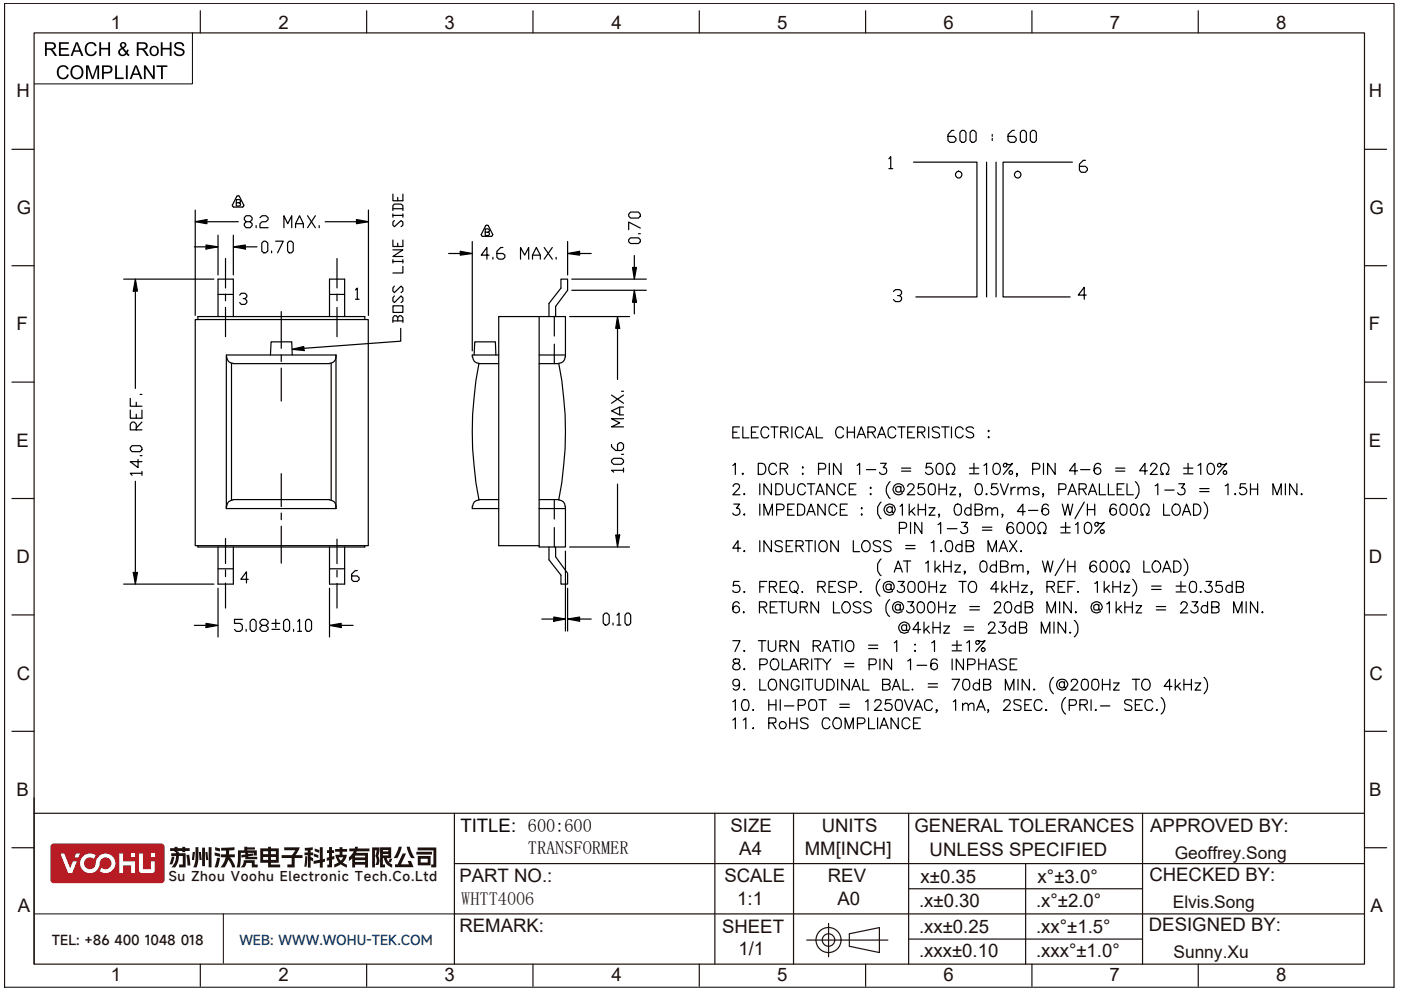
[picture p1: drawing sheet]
<svg xmlns="http://www.w3.org/2000/svg" width="297mm" height="210mm" viewBox="0 0 297 210" stroke-linecap="round" stroke-linejoin="round" font-family="sans-serif">
<defs><g id="words">
<g font-size="3.9" fill="#1d110e">
<text x="23.5" y="6.2">1</text>
<text x="59.1" y="6.2">2</text>
<text x="94.3" y="6.2">3</text>
<text x="129.6" y="6.2">4</text>
<text x="164.8" y="6.2">5</text>
<text x="200.1" y="6.2">6</text>
<text x="235.3" y="6.2">7</text>
<text x="270.6" y="6.2">8</text>
<text x="3.5" y="20.6">H</text>
<text x="290.2" y="20.6">H</text>
<text x="3.6" y="45.4">G</text>
<text x="290.4" y="45.4">G</text>
<text x="3.5" y="70">F</text>
<text x="290.2" y="70">F</text>
<text x="3.5" y="94.7">E</text>
<text x="290.3" y="94.7">E</text>
<text x="3.5" y="119.3">D</text>
<text x="290.3" y="119.3">D</text>
<text x="3.6" y="144.1">C</text>
<text x="290.4" y="144.1">C</text>
<text x="3.5" y="168.7">B</text>
<text x="290.3" y="168.7">B</text>
<text x="154.9" y="176.4">SIZE</text>
<text x="174.2" y="176.4">UNITS</text>
<text x="193.9" y="176.4">GENERAL TOLERANCES</text>
<text x="243.9" y="176.4">APPROVED BY:</text>
<text x="156.8" y="181.2">A4</text>
<text x="170.6" y="181.3">MM[INCH]</text>
<text x="197.1" y="181.4">UNLESS SPECIFIED</text>
<text x="97.4" y="187.1">PART NO.:</text>
<text x="153.6" y="187.1">SCALE</text>
<text x="156.3" y="191.9">1:1</text>
<text x="175.5" y="187">REV</text>
<text x="177.5" y="191.9">A0</text>
<text x="195.2" y="187.2">x±0.35</text>
<text x="220" y="187.2">x°±3.0°</text>
<text x="243.7" y="186.7">CHECKED BY:</text>
<text x="3.8" y="193.4">A</text>
<text x="97.4" y="197.7">REMARK:</text>
<text x="153.1" y="197.7">SHEET</text>
<text x="194.8" y="197.9">.xx±0.25</text>
<text x="194.9" y="192.2">.x±0.30</text>
<text x="219.7" y="197.9">.xx°±1.5°</text>
<text x="219.7" y="192.2">.x°±2.0°</text>
<text x="243.6" y="197.4">DESIGNED BY:</text>
<text x="290.6" y="193.4">A</text>
<text x="156.6" y="202.6">1/1</text>
<text x="194.9" y="202.8">.xxx±0.10</text>
<text x="219.7" y="202.9">.xxx°±1.0°</text>
<text x="23.5" y="208">1</text>
<text x="59.1" y="208">2</text>
<text x="94.3" y="208">3</text>
<text x="129.6" y="208">4</text>
<text x="164.8" y="208">5</text>
<text x="200" y="208">6</text>
<text x="235.3" y="208">7</text>
<text x="270.6" y="208">8</text>
</g>
<text font-size="3.9" fill="#0b0306" x="97.6" y="176.4">TITLE: 600:600</text>
<text font-size="3.9" fill="#080103" x="111.9" y="181.1">TRANSFORMER</text>
<text font-size="3.9" fill="#201512" x="97.8" y="191.9">WHTT4006</text>
<g font-size="3.7" fill="#1d110e">
<text x="249.1" y="182.1">Geoffrey.Song</text>
<text x="248.7" y="192.5">Elvis.Song</text>
<text x="248.8" y="203">Sunny.Xu</text>
</g>
<g font-size="2.8" fill="#1d110e">
<text x="35.8" y="186.8">Su Zhou Voohu Electronic Tech.Co.Ltd</text>
<text x="11" y="200.5">TEL: +86 400 1048 018</text>
</g>
<text font-size="2.8" fill="#08396d" x="50.7" y="200.5">WEB: WWW.WOHU-TEK.COM</text>
</g></defs>
<g fill="none" stroke="#1d110e" stroke-width=".25">
<path d="M7.2 7h282.1v197.4h-282.1zM42.5 2.3v4.7M77.7 2.3v4.7M113 2.3v4.7M148.3 2.3v4.7M183.5 2.3v4.7M218.8 2.3v4.7M254.1 2.3v4.7M2.5 31.7h4.7M289.3 31.7h4.7M2.5 56.3h4.7M289.3 56.3h4.7"/>
<path d="M2.5 81h4.7M289.3 81h4.7M2.5 105.7h4.7M289.3 105.7h4.7M2.5 130.4h4.7M289.3 130.4h4.7M2.5 155.1h4.7M289.3 155.1h4.7M2.5 179.7h4.7M7.2 172.4h282.1M7.2 169.2v35.2M96.3 172.4v32"/>
<path d="M151.6 172.4v32M168.2 172.4v32M192.6 172.4v32M242.2 172.4v32M289.3 179.7h4.7M96.3 193.8h193M96.3 183.1h193M171 199.3h17.2M175.7 195.8v7.1M180.1 198l6.3-1.3v5.3l-6.3-1.4zM192.6 199.1h49.6M192.6 188.4h49.6"/>
<path d="M217.5 183.1v21.3M1 209.4v-208.7h294.6v208.7M42.5 204.4v4.7M77.7 204.4v4.7M113 204.4v4.7M148.3 204.4v4.7M183.5 204.4v4.7M218.8 204.4v4.7M254.1 204.4v4.7"/>
<circle cx="175.7" cy="199.3" r="2.66"/>
<circle cx="175.7" cy="199.3" r="1.32"/>
</g>
<path d="M7.4 193.8h89.1M47.4 193.7v10.6" fill="none" stroke="#0d0408" stroke-width=".21"/>
<path d="M89.2 182.1v.8h1.5v-.8zM88.6 181.5h2.7v2h-2.7zM88.5 179.7h4v4.2h-1.1v-.6h.5v-3h-3.4zM88.3 180.6h3.3v.6h-3.3zM86.2 179.5h.7l.4 1.2 .7 1.2h-.8zM85.4 181h.7l-1.1 2.3h1.7l-.3-.8h.7l.6 1.4h-4v-.6h.6zM84.5 179.5h.7l-.5 1.6-.5 .8h-.7l.6-1.2zM81.2 181.1v.3h1.1v-.3zM81.2 180.2v.3h1.1v-.3zM80.6 179.7h2.3v2.2h-.9l.3 .8 .3-.6h.6l-.3 .7h-.5l.8 .5v.7a2.38 2.38 0 0 1-1.8-2.1h-.2v1.4h.4v.6h-1zM78.9 179.7h1.6v.3a4.4 4.4 0 0 0-.1 2.5l-.2 .9h-.6l.3-1.1a2.32 2.32 0 0 1 0-2h-.4v3.6h-.6zM75.3 182.4v.4h2.1v-.4zM75.3 181.4v.4h2.1v-.4zM74.1 179.9h1.1l.1-.4h.6l-.1 .4h2.5v.6h-2.7l-.1 .3h2.5v3.1h-.6v-.6h-2.1v.6h-.6v-1.9l-.7 .5v-.7l.6-.6 .4-.7h-.9zM71.8 181.8l.4 .7 .6-.7zM71 180h1v-.4h.6v.4h1v.6h-1v.6h.9l-.3 1.1-.5 .6 .9 .4v.7l-1.4-.7-1.3 .6v-.6l.9-.5-.4-.5-.3-1.1h.9v-.6h-1zM69.8 179.6h.6v.7h.4v.6h-.4v.7l.5-.1v.6l-.5 .2v1.6h-1v-.6h.4v-.9l-.5 .1v-.6l.5-.2v-.8h-.5v-.6h.5zM66.7 179.9l1 .3v.6l-1-.3zM66.5 181l1 .3v.6l-1-.3zM67.8 179.6h.6v2.6l.5-.1v.6l-.5 .1v1.2h-.6v-1.1l-1.3 .3v-.7l1.3-.2zM64.6 179.8l1.7-.2v.6l-.4 .1v.4h.5v.6h-.5v.4l.5 .2v.7l-.5-.2v1.6h-.6v-2.7h-.7v-.6h.6v-.4h-.6zM64.7 181.5h.5l-.2 2.3h-.5zM60.3 179.7h3.3l-1 1.6h1.5v.6h-1.6v2h-1.6v-.6h.9v-1.4h-2.1v-.6h2.2l.7-1h-2.3zM57.4 181.7v.6h1.1v-.6zM57.4 180.5v.6h1.1v-.6zM55.8 181.7v.6h1v-.6zM55.8 180.5v.6h1v-.6zM55.2 179.9h1.6v-.4h.6v.4h1.7v3h-1.7v.4h2v.6h-2.6v-1h-1.6zM51.7 182.4h2.3v.9h.6v.6h-1.2v-.9h-1.2l-.4 .9h-.8l.5-.7zM50.5 180.3h1.3v-.8l2.2 .2v.4h-1.6v.2h2.1v1.1h-.7v-.6h-1.2v.3l1.1-.2v.5l-1.1 .2v.1h2v.5h-2.6v-.5l-.8 .1v-.5l.8-.1v-.4h-.9l-.3 3.1h-.6l.2-1.4zM46.9 179.7l2.8-.1v.6l-1.1 .1v.8h1.2v.7h-1l.5 .8 .6 1.3h-.7l-.8-1.6-.8 1.6h-.9a4.5 4.5 0 0 0 1.1-2.1h-1v-.7h1.1v-.1v-.7l-1 .1zM45.6 179.6v.7l1 .2v-.6zM45.5 180.7v.7l1.1 .3v-.7zM46 181.9l-.5 2h.7l.2-.7 .2-1.3zM44.2 179.6h.6v4.3h-.6zM43.5 180.6h.5l.1 1.7h-.4zM42.8 179.7h.7v3.9h-.6zM42.2 180.6h.4l.2 1.7h-.5zM41.5 179.6h.6l-.1 3-.3 1.3h-.7l.4-1.6zM40.9 180.6h.4l-.1 1.7h-.5zM39.5 181.2h.6l.3 2.3h-.6zM36.1 179.8h.9v-.2h.6v.2h1v-.2h.7v.2h.9v.6h-.9v.3h-.7v-.3h-1v.2h.3v.3h1.5v3h-1.4v-.6h.8v-1.8h-.9a3.9 3.9 0 0 1-.8 2.4h-.8a3.3 3.3 0 0 0 1-2.4h-1v-.6h1v-.2h-.3v-.3h-.9zM36.4 181.6h.6l-.2 .9-.3 .8h-.6z" fill="#1d110e"/>
<path d="M.9 209.3h294.7" fill="none" stroke="#000" stroke-width=".21"/>
<path d="M10.9 179.1l.5-.3h22.8a.76 .76 0 0 1 .7 .8v6.9a.76 .76 0 0 1-.7 .8h-22.8a.76 .76 0 0 1-.7-.8v-6.9z" fill="#b71c25"/>
<g fill="#fff">
<path d="M32 181h.8v.8h-.8z"/>
<path d="M27.8 181h.8v.8h-.8z"/>
<path d="M12.8 181h.8l1.3 3.1 .6-1.5h.8l-1 2.5h-.8z"/>
<path d="M16.2 181h.8l-.4 .7-.8 .1z"/>
<path d="M29.5 181h.8v3.3h1.7v-1.7h.8v1.9a.67 .67 0 0 1-.8 .6h-1.9a.63 .63 0 0 1-.6-.6z"/>
<path d="M25.3 181h.8v1.6h2.5v2.5h-.8v-1.6h-1.7v1.6h-.8z"/>
<path d="M17.6 181.6a2.08 2.08 0 0 1 2.7-.3l-.4 .8a1.25 1.25 0 0 0-1.9 .3 1.25 1.25 0 0 0 .7 1.8 1.25 1.25 0 0 0 1.6-1.1 2.08 2.08 0 0 1 2.5-2.1 2.08 2.08 0 0 1 1.5 2.9 2.08 2.08 0 0 1-3.1 .8l.3-.7a1.26 1.26 0 0 0 2-.3 1.26 1.26 0 0 0-.8-1.9 1.26 1.26 0 0 0-1.6 1.3 2.08 2.08 0 0 1-2.9 1.9 2.08 2.08 0 0 1-.6-3.4z"/>
</g>
<g fill="#040000">
<path d="M9.5 9v2.9h.4v-1.3l.9 .1 .8 1.2h.5l-.6-1-.5-.4a.81 .81 0 0 0 .9-.9 .81 .81 0 0 0-1.1-.6zM9.9 9.3h.9a.51 .51 0 0 1 .7 .5 .51 .51 0 0 1-.8 .4h-.8zM12.5 9v2.9h2.2v-.4h-1.8v-1h1.6v-.3h-1.6v-.9h1.7v-.3zM16.1 9l-1.1 2.9h.4l.3-.9h1.2l.3 .9h.5l-1.2-2.9zM16.3 9.3l.5 1.4h-1zM18.4 9.2a1.49 1.49 0 0 0-.3 2 1.49 1.49 0 0 0 2 .5l.4-.8-.3-.1a.95 .95 0 0 1-1.3 .7 .95 .95 0 0 1-.5-1.3 .89 .89 0 0 1 .7-.9 .89 .89 0 0 1 1 .5l.4-.1a1.27 1.27 0 0 0-2.1-.5zM21 9v2.9h.4v-1.4h1.5v1.4h.4v-2.9h-.4v1.1h-1.5v-1.1zM25.6 9.1a.73 .73 0 0 0 .1 1.1 .92 .92 0 0 0-.4 1.4 .92 .92 0 0 0 1.5-.1l.4 .4 .3-.3-.5-.4 .3-.6-.4-.1-.1 .4-.5-.7a.69 .69 0 0 0 .4-1 .69 .69 0 0 0-1.1-.1zM25.9 9.3a.36 .36 0 0 1 .5 .1 .36 .36 0 0 1-.1 .5l-.2 .1-.2-.3zM25.6 10.6l.3-.2 .7 .8a.58 .58 0 0 1-.9 .3 .58 .58 0 0 1-.1-.9zM29 9v2.9h.4v-1.3l.8 .1 .9 1.2h.5l-.6-1-.5-.4a.81 .81 0 0 0 .8-.9 .81 .81 0 0 0-1-.6zM29.4 9.3h.9a.51 .51 0 0 1 .6 .5 .51 .51 0 0 1-.7 .4h-.8zM32 9.9a1.09 1.09 0 0 0-.2 1.6 1.09 1.09 0 0 0 1.5 .2 1.09 1.09 0 0 0 .2-1.5 1.09 1.09 0 0 0-1.5-.3zM32.2 10.2a.76 .76 0 0 1 1.2 .4 .76 .76 0 0 1-.7 1 .84 .84 0 0 1-.5-1.4zM34.1 9v2.9h.4v-1.4h1.5v1.4h.4v-2.9h-.4v1.1h-1.5v-1.1zM37.2 9.2a.82 .82 0 0 0-.1 .9 .82 .82 0 0 0 .8 .4 .63 .63 0 0 1 .8 .8 .9 .9 0 0 1-1.5-.4h-.4a1.19 1.19 0 0 0 1.1 1 1.19 1.19 0 0 0 1.2-.9 1.24 1.24 0 0 0-1.4-.9 .45 .45 0 0 1-.4-.6 .45 .45 0 0 1 .7-.3l.5 .2 .2 .4h.4a1.14 1.14 0 0 0-1.9-.6z"/>
<path d="M12.5 14.1a1.49 1.49 0 0 0-.3 2 1.49 1.49 0 0 0 2 .5l.4-.8h-.4a.95 .95 0 0 1-1.2 .6 .95 .95 0 0 1-.6-1.3 .89 .89 0 0 1 .8-.9 .89 .89 0 0 1 1 .5h.4a1.27 1.27 0 0 0-2.1-.6zM15.3 14.2a1.47 1.47 0 0 0 0 2.2 1.47 1.47 0 0 0 2.2-.3 1.46 1.46 0 0 0-.2-1.9 1.46 1.46 0 0 0-2 0zM15.6 14.4a1.09 1.09 0 0 1 1.7 .9 1.09 1.09 0 0 1-1.7 .9l-.3-.8zM18.2 13.9v2.9h.4v-2.5l.8 2.5h.4l.8-2.5v2.5h.4v-2.9h-.5l-.9 2.5-.8-2.5zM21.6 13.9v2.9h.4v-1.2a1.67 1.67 0 0 0 1.7-.5 .88 .88 0 0 0 0-.9 .88 .88 0 0 0-1-.3zM22 14.2h.8a.54 .54 0 0 1 .7 .5 .54 .54 0 0 1-.7 .5h-.8zM24.4 13.9v2.9h1.8v-.4h-1.4v-2.5zM26.7 13.9v2.9h.4v-2.9zM28.6 13.9l-1.1 2.9h.4l.3-.9h1.2l.4 .9h.4l-1.2-2.9zM28.8 14.2l.5 1.4h-1zM30.5 13.9v2.9h.4v-2.3l1.5 2.3h.4v-2.9h-.4v2.2l-1.5-2.2zM33.2 13.9v.3h.9v2.6h.4v-2.6h1v-.3z"/>
</g>
<path d="M40.8 6.9v10.9h-33.5" fill="none" stroke="#040000" stroke-width=".21"/>
<g fill="none" stroke="#000" stroke-width=".25">
<path d="M188.5 33.7l.4-.5v2.6M188.5 35.8h.8M193.7 34.4h13.4v28.6h-12.9M202.3 27.6h-.5l-.8 .9v1.3l.4 .4h.9l.4-.4v-.5l-.4-.4h-1.3M203.5 28.1l.5-.5h.4l.4 .5v1.7l-.4 .4h-.4l-.5-.4zM205.7 28.1l.4-.5h.4l.5 .5v1.7l-.5 .4h-.4l-.4-.4zM209.2 34.4v28.6M210.4 28.5v.4M210.4 29.3v.5M211.2 34.4v28.6M215.1 27.6h-.5l-.9 .9v1.3l.5 .4h.9l.4-.4v-.5l-.4-.4h-1.4M216.7 27.6h.5l.4 .5v1.7l-.4 .4h-.5l-.4-.4v-1.7z"/>
<path d="M218.5 28.1l.4-.5h.4l.4 .5v1.7l-.4 .4h-.4l-.4-.4zM227.4 34.4h-14.7v28.6h14.2M230.1 34h-.4l-.8 .8v1.3l.3 .4h.9l.5-.4v-.4l-.5-.4h-1.2M26.2 59.2h19.1M28.7 59.2l.4 2.5h-.8zM41.2 52.3h2.5M41.4 44.5v22.4M41.4 47l2.5-.4v.8zM43.7 51.9l2.5 .4-2.5 .5zM43.9 47h6.6M46.2 49.9v8.4M47.8 54.8v6.3"/>
<path d="M49.5 52.3l2.5-.4v.9zM49.5 49.9v8.4M50.1 43h.7l.2-.3-.1-.3-.8-.1v1.4l.8-.1 .1-.3-.3-.3M50.2 41.6l.3-.1 .2 .1 1 1.9-.3 .4h-1.9l-.2-.1v-.3zM52 52.3h2.5M52.2 47l-.4-.4v-.4l.4-.5h.8l.5 .5v.4l-.5 .4h-.8l-.4 .4v.4l.4 .5h.8l.5-.5v-.4l-.5-.4M54.3 47.8v.5M55.1 46.2l.5-.5h.8l.4 .5v.4l-.4 .4h-.8l-.5 .4v.9h1.7M55.5 51.5l.4-.4h.4l.5 .4v1.7l-.5 .4h-.4l-.4-.4zM57.6 53.2v.4M58.4 51.1h1.7l-1.2 2.5M60.2 48.3v-2.6l.8 1.7 .9-1.7v2.6"/>
<path d="M61.3 51.1h.5l.4 .4v1.7l-.4 .4h-.5l-.3-.4v-1.7zM62.7 48.3v-.9l.8-1.7 .8 1.7v.9M62.7 47.4h1.6M65.2 45.7l1.7 2.6M66.9 45.7l-1.7 2.6M67.7 47.8v.5M68.9 47h6.7M71.4 54.8v6.3M75.6 46.6l2.5 .4-2.5 .4zM78.1 44.5v22.4M83.3 53h2.1l-2.1 1.4h2.1M83.3 50.9v1.4h2.1v-1.4"/>
<path d="M83.3 44.6v-1l.3-.3h1.4l.4 .3v1M83.3 41.2v1.4h2.1v-1.4M83.3 45.4v.7M83.3 55.1v.7M83.3 55.4h2.1M83.3 45.7h2.1M83.3 44.3h2.1M83.6 46.8l-.3 .3v.7l.3 .3 1.4-1.3 .4 .3v.7l-.4 .3M84.3 41.9v.7M84.3 51.6v.7M85.4 56.5v1.4h-2.1M85.4 45.4v.7"/>
<path d="M85.4 55.1v.7M95.1 53.7h2.5M97.6 53.3l2.5 .4-2.5 .4zM100.1 51.2v23.2M102.9 49.2l.8-.1v-.4l-.3-.2h-.5v1.4l.8-.1 .1-.3-.4-.3M103 47.8h.5l1 1.9-.3 .4h-1.9l-.2-.1-.1-.3zM103.7 54.1h-1.7l1.2-1.6v2.4M104.5 54.6v.3M106.6 52.5h-.4l-.8 .8v1.3l.4 .3h.8l.4-.3v-.5l-.4-.4h-1.2M110.4 54.9v-2.4l.8 1.6 .9-1.6v2.4M112.9 54.9v-.8l.8-1.6 .9 1.6v.8M112.9 54.1h1.7"/>
<path d="M115.4 52.5l1.7 2.4M117.1 52.5l-1.7 2.4M117.9 54.6v.3M120.3 51.2v7.1M120.3 53.7l2.6-.4v.8zM121.2 59.2h15.8M122.9 53.7h2.5M133.3 50.8l.4-.4h1.7l.4 .4v.4l-.4 .4h-1.7l-.4-.4zM133.7 45h1.7l.4 .4v.4l-.4 .4h-1.7l-.4-.4v-.4zM134.1 56.7h.8l-.4 2.5zM134.5 54.2v2.5M135.4 49.5h.4"/>
<path d="M135.8 48.4l-2.5-1.3v1.6M28.7 61.7v20.7M41.4 67.8h36.7v47.9h-36.7zM42 67.8v-.7h35.3v.7M46.2 62.4h3.3M46.2 67.1v-7.9h3.3v7.9M47.8 62.4v1.4M47.8 65.2v6.2M48 75.3h23.2v32.5h-23.2zM48.1 75.7a1.33 1.33 0 0 0 1.3 1.3M49.1 77v29M49.4 77.1h20.5"/>
<path d="M50.8 62.6l.4-.4h.7l.4 .4v.4l-.4 .3h-.3M51.9 63.3l.4 .5v.4l-.4 .3h-.7l-.4-.3M57.3 75.3l.2-2.8h4.4l.1 2.8M59.6 66.1v7.8M59.6 75.3v1.3M59.6 78.1v6.9M61.9 74.1l2.5-.6 .1 .8zM69.9 67.1v-7.9h3.2v7.9M69.9 62.4h3.2M70.2 77v29M71.2 75.7a1.33 1.33 0 0 1-1.3 1.3M71.4 62.4v1.4"/>
<path d="M71.4 65.2v6.2M75.4 61.5l.4-.4v2.3M75.4 63.4h.7M83.3 68h2.1M83.3 64.8h2.1v1.4h-2.1zM83.6 62.7l-.3 .4v.7l.3 .4 1.4-1.5 .4 .4v.7l-.4 .4M83.6 60.7l-.3 .4v.6l.3 .3 1.4-1.3 .4 .4v.6l-.4 .3M84.3 67.3l-.3-.4h-.4l-.3 .4v1.1M84.3 68v-.7l.4-.4h.3l.4 .4v1.1M85 69.6v2.7l-20.6 1.6M100.2 75.7a1.33 1.33 0 0 0 1.3 1.3M100.5 75.3l.2-2.8h4.3l.1 2.8"/>
<path d="M105.7 77.1h-4.2a74.3 74.3 0 0 0 0 28.8h4.2M105.7 75.3h-5.6v.4M114.3 67.1v40.7M114.3 77.1h4.2a74.3 74.3 0 0 1 0 28.8h-4.2M114.3 75.3h5.6M117.5 67.1v4.1M117.5 73v4.1M117.8 67.1v-2.1l2.5-3.5v-2.3h-1.4v1.9l-2.5 3.2v2.8M119.8 75.7a1.33 1.33 0 0 1-1.3 1.3M119.9 75.7v-8.6h-14.2v48.6h8.6M120.8 67.1h12.7M121.2 61.5h15.8"/>
<path d="M130.9 67.1l.5 2.5h-.9zM130.9 69.6v10.9M134.5 61.5l.4 2.6h-.8zM134.5 64.1v2.5M189.4 61.8l.5-.4h.9l.3 .4v.4l-.3 .5h-.5M190.8 62.7l.3 .4v.4l-.3 .4h-.9l-.5-.4M230.3 62.6h-1.7l1.3-1.7v2.5M27.6 86.9v1.8h2.5v-1.8M27.6 84.5v1.6h2.5M28 94.5h1.7l.4 .5v.3l-.4 .5h-1.7l-.4-.5v-.3zM28.9 91.1v-1.2l-.5-.4h-.4l-.4 .4v1.2h2.5M28.9 85.3v.8"/>
<path d="M28.9 87.8v.9M29.3 97.4v1.8l-1.7-1.3h2.5M29.7 96.6h.4M29.7 83.6h.4M30.1 100v.8M30.1 89.5l-1.2 1.3M129.7 94.2v.5l.8 .8h1.3l.4-.4v-.9l-.4-.3h-.4l-.5 .3v1.3M129.7 97.6l.4-.4h1.7l.4 .4v.4l-.4 .4h-1.7l-.4-.4zM129.7 83.8l2.5 1.7M131.4 86.3v1.7M131.8 96.3h.4M131.8 83h.4"/>
<path d="M132.2 83.8l-2.5 1.7M132.2 88.8h-2.5l1.7 .9-1.7 .8h2.5M132.2 86.3h-.8l-1.7 .8 1.7 .9h.8M132.2 99.3v.8M132.2 99.7h-2.5l.4 .4M155.4 98.7l.5-.5v2.4M155.4 91.6h.9M156.8 90.5h-1.4v2.3h1.4M157.5 90.5v2.3h1.3M159.3 91.6h.9M160.8 90.5h-1.5v2.3h1.5M160.8 98.2h.7a1.25 1.25 0 0 1 .9 1.2 1.25 1.25 0 0 1-.9 1.2h-.7z"/>
<path d="M163 91.1a.85 .85 0 0 0-1-.6 .85 .85 0 0 0-.7 .9 1.02 1.02 0 0 0 .2 1.1 1.02 1.02 0 0 0 1.2 .2l.3-.4M163.5 90.5h1.5M164.2 90.5v2.3M164.7 98.8a.77 .77 0 0 0-.8-.6 .77 .77 0 0 0-.8 .6 1.17 1.17 0 0 0 1 1.8l.6-.6M165.4 99.4h1a.66 .66 0 0 0 .6-.7l-.6-.5h-1v2.4M165.5 91.6l1.4-.1 .2-.3-.1-.4-.4-.3h-1.1v2.3M166.2 99.4l.8 1.2M166.3 91.6l.8 1.2M167.9 90.5v2.3M170.2 99v.3zM170.3 91.1a.85 .85 0 0 0-1-.6 .85 .85 0 0 0-.7 .9 1.02 1.02 0 0 0 .3 1.1 1.02 1.02 0 0 0 1.1 .2l.3-.4M170.8 92.8l.8-2.3 .9 2.3"/>
<path d="M171.1 92.1h1.1M173.1 90.5v2.3h1.3M173.5 99.5h1l.5-.2a.69 .69 0 0 0-.1-.9l-1.4-.2v2.4M175.8 98.2v2.4M178.3 98.2v2.4l-1.6-2.4v2.4M178.8 91.1a.78 .78 0 0 0-1.2-.5 1.37 1.37 0 0 0 .2 2.2 .77 .77 0 0 0 1-.5M179.6 91.6h1.6M179.6 90.5v2.3M181.2 90.5v2.3M181.7 92.8l.9-2.3 .9 2.3M181.7 98.7l.6-.5v2.4M182 92.1h1.1"/>
<path d="M183.7 99.6h2M184 91.6h1a.57 .57 0 0 0 .5-.8l-.5-.3h-1v2.3M184.8 91.6l.8 1.2M186.1 92.8l.8-2.3 .9 2.3M186.4 92.1h1M186.7 98.2h1.2l-.6 1a.75 .75 0 0 1 .7 .8 .75 .75 0 0 1-1 .6l-.4-.3-.1-.2M189.9 91.1a.83 .83 0 0 0-.9-.6 .83 .83 0 0 0-.7 .9 .99 .99 0 0 0 .2 1.1 .99 .99 0 0 0 1.1 .2l.3-.4M190.4 90.5h1.5M191.1 90.5v2.3M191.1 99.3h2M191.1 99.9h2M192.5 91.6h.9"/>
<path d="M193.9 90.5h-1.4v2.3h1.4M194.6 91.6l1.3-.1 .2-.3-.1-.4-.4-.3h-1v2.3M195.3 91.6l.8 1.2M196.9 90.5v2.3M197.5 98.2h-1l-.2 1.1a.84 .84 0 0 1 1.3-.1 .84 .84 0 0 1-.1 1.3 .84 .84 0 0 1-1.3-.4M198.8 98.4a.73 .73 0 0 1 1.1 .3 2.16 2.16 0 0 1-.3 1.8 .7 .7 0 0 1-1-.4 1.98 1.98 0 0 1 .2-1.7zM199.2 90.8a.86 .86 0 0 0-.8-.3 .86 .86 0 0 0-.7 .6l.1 .3 1 .3a.58 .58 0 0 1 .4 .6 .58 .58 0 0 1-.5 .5l-.9-.1-.1-.2M199.6 90.5h1.6M200.4 90.5v2.3M201.7 90.5v2.3M204.2 91.1a.83 .83 0 0 0-1-.6 .83 .83 0 0 0-.6 .9 1.02 1.02 0 0 0 1 1.4l.6-.5M205.5 99.3h2"/>
<path d="M206.4 90.8a1.09 1.09 0 0 0-1.6 0v.3a1.39 1.39 0 0 0 1.2 .6 .57 .57 0 0 1 .4 .6 .57 .57 0 0 1-.5 .5h-.5l-.6-.3M206.5 98.2v2.1M208.6 98.7l.6-.5v2.4M209.6 91.2l.1 .2-.1 .1zM209.6 92.6l.1 .1-.1 .1zM210.8 98.4a.73 .73 0 0 1 1.2 .3 1.19 1.19 0 0 1-.8 1.9 1.08 1.08 0 0 1-.7-1.3zM213.3 98.2l.2 .5-.3 .3-.5-.2 .1-.4a.66 .66 0 0 1 1 .1h.4l.5-.3-2 2.4M214 99.9l.5-.1 .2 .2-.1 .5-.4 .1-.3-.3zM218.9 99.5h1l.5-.2a.69 .69 0 0 0-.1-.9l-1.4-.2v2.4M221.2 98.2v2.4M223.7 98.2v2.4l-1.6-2.4v2.4M228.5 99.8h-1.8l1.2-1.6v2.4"/>
<path d="M229.1 99.6h2M233.3 98.6l-.1-.2a.73 .73 0 0 0-1.1 .3 1.31 1.31 0 0 0 .6 1.9 .73 .73 0 0 0 .7-.7 .73 .73 0 0 0-.7-.8 .73 .73 0 0 0-.7 .7M236.5 99.3h2M236.5 99.9h2M243.3 99.8h-1.7l1.2-1.6v2.4M244 98.8l.2-.4 .2-.2a.78 .78 0 0 1 .9 .5l-.1 .5-1.3 1.4h1.5M250.9 99.3h2M251.9 98.2v2.1M254 98.7l.6-.5v2.4M256.2 98.4a.73 .73 0 0 1 1.2 .3 1.19 1.19 0 0 1-.8 1.9 1.08 1.08 0 0 1-.7-1.3zM258.7 98.2l.2 .5-.3 .3-.5-.2 .1-.4a.66 .66 0 0 1 1 .1h.4l.5-.3-2 2.4M259.4 99.9l.5-.1 .2 .2-.1 .5-.4 .1-.3-.3z"/>
<path d="M28.7 102v19.4M30.1 100.3h-2.5l.4 .5M42 115.7v.3h35.3v-.3M46.2 116v7.8h3.3v-7.8M47.8 114.2v5.3M49.4 106a1.33 1.33 0 0 0-1.3 1.3M49.4 105.9h20.5M59.6 100.4v7M59.6 108.8v1.4M59.6 111.6v7.8M69.9 116v7.8h3.2v-7.8M69.9 106a1.33 1.33 0 0 1 1.3 1.3"/>
<path d="M71.4 114.3v5.2M100.1 107.3v.5h5.6M101.5 106a1.33 1.33 0 0 0-1.3 1.3M114.3 107.8h5.6M117.5 105.9v4.2M117.5 111.9v4.1M117.8 116v2.1l2.5 3.5v2.2h-1.4v-1.9l-2.5-3.2v-2.7M118.5 106a1.33 1.33 0 0 1 1.3 1.3M119.9 107.3v8.7h-5.6v-8.2M119.9 116.9v16.9M120.8 116h12.7M130.5 113.4h.9l-.5 2.6z"/>
<path d="M130.9 102.6v10.8M155.4 103.1v-.1a.72 .72 0 0 1 .7-.5 .72 .72 0 0 1 .7 .5l-.1 .5-1.3 1.4h1.5M155.6 106.9h1.2l-.6 .9a.78 .78 0 0 1 .5 1.2 .78 .78 0 0 1-1.3-.2M157 116.2h-1.6l1.1-1.6v2.4M157.4 100.5h.2l-.1 .1zM157.7 104.8l.1-.1 .1 .1zM157.7 109.1h.2l-.1 .1zM157.7 116.9h.2zM161.1 102.6v2.3M161.1 106.9v2.3M161.1 114.6v2.4M162 109.2v-2.3l.9 2.3 .9-2.3v2.3"/>
<path d="M163.6 102.6v2.3l-1.6-2.3v2.3M163.6 114.6v2.4l-1.6-2.4v2.4M164.5 102.6a1.26 1.26 0 0 1 1.4 .7 1.26 1.26 0 0 1-.4 1.5l-1 .1zM164.7 108.1h1a.57 .57 0 0 0 .5-.4 .57 .57 0 0 0-.2-.7l-.3-.1h-1v2.3M165.9 115a.83 .83 0 0 0-.9-.4 .83 .83 0 0 0-.7 .6l.2 .3 1.2 .5a.58 .58 0 0 1 .1 .6 .58 .58 0 0 1-.4 .4l-.9-.1-.2-.3M166.7 115.8h.8M166.7 102.6v1.6a.8 .8 0 0 0 .8 .7 .8 .8 0 0 0 .8-.7v-1.6M167 108h.9M168.1 114.6h-1.4v2.4h1.4M168.4 106.9h-1.4v2.3h1.4M168.8 115.8l1.3-.1 .2-.4-.2-.6-1.3-.1v2.4M169.1 106.9h.8a1.29 1.29 0 0 1 .8 1.2 1.29 1.29 0 0 1-.8 1.1h-.8z"/>
<path d="M169.6 115.8l.7 1.2M170.2 100.3v.3zM170.8 103.1a.85 .85 0 0 0-1-.5 .85 .85 0 0 0-.7 .9 1.49 1.49 0 0 0 .6 1.4 .8 .8 0 0 0 1.1-.6M170.8 114.6h1.5M171.1 109.2l.9-2.3 .8 2.3M171.2 102.6h1.5M171.5 108.5h1M171.5 114.6v2.4M172 102.6v2.3M172.8 114.6v2.4M173 104.9l.9-2.3 .8 2.3M173.3 104.2h1.1"/>
<path d="M174 114.7a1.1 1.1 0 0 1 1.3 .4 1.1 1.1 0 0 1 0 1.3 .87 .87 0 0 1-1 .6 .87 .87 0 0 1-.7-.9 1.5 1.5 0 0 1 .4-1.4zM175 106.9v2.3l-1.6-2.3v2.3M176.9 102.6v2.3l-1.6-2.3v2.3M177.4 107.4a.85 .85 0 0 0-.9-.5 .85 .85 0 0 0-.7 .9 1.24 1.24 0 0 0 .6 1.4 1.02 1.02 0 0 0 1-.5M177.7 114.6v2.4l-1.5-2.4v2.4M178.2 108h.9M179.3 103.1a.78 .78 0 0 0-1.2-.4 1.23 1.23 0 0 0-.5 1.3 1.23 1.23 0 0 0 1.2 .9l.4-.3 .1-.3M179.6 106.9h-1.4v2.3h1.4M180.1 103.7h.8M180.9 114.6v2.4h1.4M181.5 102.6h-1.4v2.3h1.4M182.7 107.7l.1 .1-.1 .1z"/>
<path d="M182.7 109l.1 .1-.1 .1zM183.1 114.7l.3-.1a1.2 1.2 0 0 1 1.1 .9 1.2 1.2 0 0 1-.5 1.4 1.09 1.09 0 0 1-1.3-.5 1.09 1.09 0 0 1 .2-1.4zM184.6 103.3l.1 .2-.1 .1zM184.6 104.7l.1 .1-.1 .1zM186.7 115a.84 .84 0 0 0-.8-.4 .84 .84 0 0 0-.8 .6 1.38 1.38 0 0 0 1.4 .8 .55 .55 0 0 1 0 .9 1.09 1.09 0 0 1-1.4-.3M186.8 106.5a2.46 2.46 0 0 0 0 3.5M186.8 118.5a2.46 2.46 0 0 0 0 3.5M188.7 102.1a2.35 2.35 0 0 0 0 3.6M188.9 115a.84 .84 0 0 0-.8-.4 .84 .84 0 0 0-.7 .6 1.38 1.38 0 0 0 1.3 .8 .55 .55 0 0 1 0 .9 1.09 1.09 0 0 1-1.3-.3M189.2 107.8a.63 .63 0 0 0-1-.2 .63 .63 0 0 0 0 .9 .63 .63 0 0 0 1-.1M189.2 107.4v1.1l.3 .2a1.14 1.14 0 0 0-.8-1.8 1.14 1.14 0 0 0-1.1 1.6 1.17 1.17 0 0 0 1.9 .4M190.7 112h1l.3-.1 .2-.3-.1-.6-.4-.2h-1v2.3"/>
<path d="M190.8 107.3l.5-.4v2.3M191 103.5a.59 .59 0 0 0-.9-.2 .59 .59 0 0 0 0 .9 .59 .59 0 0 0 .9-.2M191 103.1v1.1l.1 .1a.86 .86 0 0 0 .6-.8 .86 .86 0 0 0-.7-.8 1.17 1.17 0 0 0-1.6 1.2 1.17 1.17 0 0 0 1.9 .7M191.6 118.9h1.5M192 115.7h2M192 116.3h2M192.3 118.9v2.4M192.5 103.1l.2-.4 .2-.1 .6 .1a.51 .51 0 0 1 .2 .8l-1.4 1.4h1.6M192.8 106.9v2.3M193.1 110.8v2.3M193.2 108.4l.8 .8M193.9 107.7l-1.1 1.1"/>
<path d="M194.7 108h1.5M194.7 106.9v2.3M195.5 110.8v2.3l-1.6-2.3v2.3M195.9 102.6h-1.2v1a.81 .81 0 0 1 1.2 0 .81 .81 0 0 1-.2 1.2 .81 .81 0 0 1-1.1-.3M196.2 119.4l.6-.5v2.4M196.2 106.9v2.3M197 107.7h1.2l-1.2 1.5h1.2M197.1 102.7a.8 .8 0 0 1 1.1 .3 2.22 2.22 0 0 1-.2 1.8 .75 .75 0 0 1-1.1-.3 2.07 2.07 0 0 1 .2-1.8zM197.4 115.1l.3-.1 .3-.4v2.4M198.2 118.9v2.4M198.9 111.2l.5-.4v2.3M199.1 103.7h1.6"/>
<path d="M199.1 102.6v2.3M199.2 109.1l-.1 .1-.1-.1h.2l-.2 .6M199.3 119.8l-1.1 1M199.4 116.9h.2zM200.1 118.9v2.4M200.7 100.5l.1 .1h.4v-.1a1.31 1.31 0 0 1 .1-2.3 1.2 1.2 0 0 1 1.1 .9 1.2 1.2 0 0 1-.5 1.4v.1l.5-.1M200.7 102.6v2.3M200.8 114.7a.76 .76 0 0 1 1.1 .4 2.04 2.04 0 0 1-.2 1.8 .8 .8 0 0 1-1.2-.4 1.71 1.71 0 0 1 .3-1.8zM200.8 112.1h2.1M201.4 103.3h1.2l-1.2 1.6h1.2M201.7 118.9v2.4M202.4 119.8h1.2l-1.2 1.5h1.2"/>
<path d="M202.6 107a.76 .76 0 0 1 1.2 .3 2.16 2.16 0 0 1-.3 1.8 .7 .7 0 0 1-1.1-.3 1.83 1.83 0 0 1 .2-1.8zM203.6 104.8l-.1 .1v-.2l.1 .3-.1 .4M203.8 110.8h1.3l-.7 .8a.62 .62 0 0 1 .8 .8 .79 .79 0 0 1-.7 .7 .79 .79 0 0 1-.9-.4M204 115.8a.75 .75 0 0 0-1.2-.1 .75 .75 0 0 0 0 1.1 .75 .75 0 0 0 1.2-.2M204 114.6v2.4M204.8 115.8h1.1a.6 .6 0 0 0 .5-.7l-.5-.5h-1.1v2.4l1.4-.1a.55 .55 0 0 0 0-1l-.3-.1M205.5 100.5h2M205.9 108a.76 .76 0 0 0-1.2-.1 .76 .76 0 0 0 .1 1.2 .68 .68 0 0 0 1.1-.2M205.9 106.9v2.3M206.7 108h1.1l.3-.1a.54 .54 0 0 0 0-.9l-.3-.1h-1.1v2.3h1.1a.6 .6 0 0 0 .5-.6 .6 .6 0 0 0-.5-.6M207.1 102.7a.74 .74 0 0 1 1.1 .3 1.89 1.89 0 0 1-.2 1.8 .74 .74 0 0 1-1.1-.3 1.91 1.91 0 0 1 .2-1.8zM208.1 119.1a.7 .7 0 0 1 1.1 .3 1.98 1.98 0 0 1-.2 1.8 .73 .73 0 0 1-1.2-.4 2.16 2.16 0 0 1 .3-1.7z"/>
<path d="M208.3 111.8h2M208.3 112.4h2M209 104.8l.2-.1 .1 .1zM209 108.1l.4-.3a.54 .54 0 0 1 .9 .3v1.1M209 107.7v1.5M209.5 117v-2.4l.9 2.4 .9-2.4v2.4M210.3 108.1l.5-.4 .6 .1 .1 1.4M211.3 118.9v2.4M211.4 102.6h-1.1l-.1 1a.83 .83 0 0 1 1.3 0 .83 .83 0 0 1-.2 1.3 .83 .83 0 0 1-1.2-.4M211.8 117l.9-2.4 .9 2.4M212.1 102.6l.8 2.3 .9-2.3M212.1 116.2h1.2"/>
<path d="M212.6 109.1l-.1 .1-.1-.1h.2l-.2 .6M214 114.6l1.6 2.4M214.4 103.3v1.6M214.5 119.8v1.5M214.8 111.1l-.1-.2-.5-.1a1.37 1.37 0 0 0-.6 2 .74 .74 0 0 0 1.2 0 .74 .74 0 0 0-.3-1.1 .74 .74 0 0 0-1 .6M215.3 103.3a.79 .79 0 0 0-.9 .7M215.6 114.6l-1.6 2.4M215.7 100.5l-.1 .1-.1-.1h.2l-.2 .6M215.8 103.8l.6-.5 .5 .2 .1 .3v1.1M215.8 103.3v1.6M215.9 110.9a.7 .7 0 0 1 1.1 .3 1.19 1.19 0 0 1-.7 1.9 1.47 1.47 0 0 1-.4-2.2zM216.4 116.9h.2z"/>
<path d="M217 103.8l.6-.5 .5 .2 .1 1.4M217.4 108.5h-1.7l1.2-1.6v2.3M218.1 108.2h1.9M218.1 110.9a.73 .73 0 0 1 1.2 .3 1.19 1.19 0 0 1-.8 1.9 1.08 1.08 0 0 1-.7-1.3zM220 113l.1 .1h.5v-.1a1.19 1.19 0 0 1-.6-1.3 1.19 1.19 0 0 1 1.2-.9 1.3 1.3 0 0 1 0 2.2v.1l.6-.1M220.3 103.7a.7 .7 0 0 0-.6-.4 .7 .7 0 0 0-.7 .4l.1 .2 1 .3 .2 .4a.77 .77 0 0 1-1.3 0M221 118.9l.6 2.4 .5-2.4 .6 2.4 .5-2.4M221.2 104.8h-.2l.2-.1v.1l-.2 .6M222.3 107.3l-.2-.3a.71 .71 0 0 0-1.1 .3 1.68 1.68 0 0 0 .2 1.8 .72 .72 0 0 0 1.1-.3 .72 .72 0 0 0-.5-1 .72 .72 0 0 0-.9 .7M224.5 103.8h1l.4-.2a.66 .66 0 0 0-.4-1h-1v2.3M224.9 111.8h2M224.9 113h2"/>
<path d="M225.2 106.9l.6 2.3 .6-2.3 .5 2.3 .5-2.3M225.7 118.5l-2 3.5M225.9 110.8v2M226.4 118.9v2.4M226.4 104.9l.9-2.3 .9 2.3M226.7 104.2h1.2M227.9 118.9v2.4M228 111.2l.5-.4v2.3M228.8 103.7l1.3-.1 .2-.3-.1-.5-.4-.2h-1v2.3M229.6 103.7l.7 1.2M229.9 106.5l-2 3.5M230.2 110.9a.7 .7 0 0 1 1.1 .3 1.19 1.19 0 0 1-.7 1.9 1.47 1.47 0 0 1-.4-2.2z"/>
<path d="M230.6 108h1.5M230.6 106.9v2.3M230.8 104.9l.8-2.3 .9 2.3M231.1 104.2h1.1M232.1 106.9v2.3M232.4 119.3v-.2a.77 .77 0 0 0-1.2 .3 1.49 1.49 0 0 0 .3 1.8 .72 .72 0 0 0 1-.5 .72 .72 0 0 0-.6-.9 .72 .72 0 0 0-.8 .7M232.7 110.8l.1 .2v.5l-.4 .1-.3-.3a.47 .47 0 0 1 .6-.5 1.14 1.14 0 0 0 1.4 0l-2 2.3M233.1 102.6v2.3h1.3M233.4 112.4l.5-.1 .2 .2-.1 .5-.4 .1-.3-.3zM233.6 119.1a.7 .7 0 0 1 1 .3 1.58 1.58 0 0 1-.5 1.9h-.2a1.03 1.03 0 0 1-.7-1.3l.1-.6zM235 102.6v2.3h1.3M235.8 119.1a.71 .71 0 0 1 1.1 .3 1.98 1.98 0 0 1-.2 1.8 .73 .73 0 0 1-1.2-.4 2.16 2.16 0 0 1 .3-1.7z"/>
<path d="M236.7 107.3a.63 .63 0 0 0-.7-.4 .63 .63 0 0 0-.5 .4 1.36 1.36 0 0 0 .4 1.9 .74 .74 0 0 0 .9-.6 .74 .74 0 0 0-.7-.8 .74 .74 0 0 0-.8 .7M236.9 103.7h.8M237.7 107a.73 .73 0 0 1 1.2 .3 2.16 2.16 0 0 1-.3 1.8 .7 .7 0 0 1-1.1-.3 1.98 1.98 0 0 1 .2-1.8zM238.3 102.6h-1.4v2.3h1.4M238.9 102.6v2.3h1.4M240 107a.66 .66 0 0 1 1 .3 1.2 1.2 0 0 1-.7 1.9 1.54 1.54 0 0 1-.3-2.2zM240.7 102.1a2.42 2.42 0 0 1 0 3.6M241.9 109.1v.1h.5a1.52 1.52 0 0 1 .1-2.3 1.18 1.18 0 0 1 1.2 .9 1.18 1.18 0 0 1-.6 1.3v.1h.4l.1-.1M242.5 118.9v2.4h1.4M244.7 119.1l.2-.2a1.18 1.18 0 0 1 1.2 1.2 1.18 1.18 0 0 1-1.2 1.2 1.37 1.37 0 0 1-.2-2.2zM244.9 103l.6-.4v2.3M246.1 100.5l.1 .1h.4v-.1a1.31 1.31 0 0 1 .1-2.3 1.2 1.2 0 0 1 1.1 .9 1.2 1.2 0 0 1-.5 1.4v.1l.5-.1"/>
<path d="M246.7 106.9v2.3h1.3M247 103.9h1.9M248.9 118.9a1.24 1.24 0 0 1 1.5 .9 1.24 1.24 0 0 1-.8 1.5h-.7zM248.9 107a.86 .86 0 0 1 1.3 .8 1.35 1.35 0 0 1-.6 1.4 1.23 1.23 0 0 1-1.1-.8 1.23 1.23 0 0 1 .4-1.4zM249.9 102.6h1.3l-.7 .9a.75 .75 0 0 1 .8 .9 .75 .75 0 0 1-1.1 .5l-.5-.4M250.7 109.2l.9-2.3 .9 2.3M250.9 100.5h2M251 118.5a2.31 2.31 0 0 1 0 3.5M251 108.5h1.1M253.1 106.9a1.24 1.24 0 0 1 1.5 .8 1.24 1.24 0 0 1-.8 1.5h-.7zM254.4 103.6h1.9M254.4 104.2h1.9"/>
<path d="M255.3 106.5a2.46 2.46 0 0 1 0 3.5M259.8 103l.6-.4v2.3M261.9 104.7v.2zM264.1 102.6h-1.1l-.1 1a.83 .83 0 0 1 1.3 0 .83 .83 0 0 1-.2 1.3 .83 .83 0 0 1-1.2-.4M265.1 103.7h1.5M265.1 102.6v2.3M266.6 102.6v2.3M269.9 104.9v-2.3l.9 2.3 .9-2.3v2.3M272.5 102.6v2.3M275 102.6v2.3l-1.6-2.3v2.3M276 104.7l.1 .1-.1 .1zM26.2 123.8h19.1"/>
<path d="M28.3 121.4h.8l-.4 2.4zM41.2 132.6h2.5M43.7 132.2l2.5 .4-2.5 .5zM46.2 120.6h3.3M46.2 124.7v10.4M47.8 120.8v1.5M47.8 123.6v5.3M51.4 131.3h-1.7v.9h1.2l.5 .4v.8l-.5 .5h-.8l-.4-.5M52.2 133.4v.5M52.6 122.8h-1.5l1.2-1.6v2.4M53.5 131.3h.4l.4 .5v1.6l-.4 .5h-.4l-.5-.5v-1.6zM55.6 132.6l-.5-.4v-.4l.5-.5h.8l.4 .5v.4l-.4 .4h-.8l-.5 .5v.3l.5 .5h.8l.4-.5v-.3l-.4-.5"/>
<path d="M57.7 133.4h1.6M57.7 132.2h1.6M58.5 131.3v1.8M60.1 131.8l.5-.5h.4l.4 .5v1.6l-.4 .5h-.4l-.5-.5zM62.2 133.4v.5M63.1 131.8l.4-.5v2.6M63.1 133.9h.8M65.1 131.3h.5l.5 .5v1.6l-.5 .5h-.5l-.3-.5v-1.6zM69.9 132.6l2.4-.4v.9zM69.9 124.7v10.4M69.9 120.6h3.2M71.4 120.9v1.4"/>
<path d="M71.4 123.7v5.2M72.3 132.6h2.6M75.8 121h-.5l-.7 .7v1.2l.3 .4h.9l.3-.4v-.4l-.3-.4h-1.2M114.9 131.3h2.5M117.4 130.8l2.5 .5-2.5 .4zM120.3 124.7v9.1M120.3 131.3l2.6-.5v.9zM122.9 131.3h2.5M128.3 130h.4l.5 .4v1.7l-.5 .4h-.4l-.4-.4v-1.7zM130 132.1v.4M130.8 130.4l.4-.4v2.5M130.8 132.5h.8"/>
<path d="M132.9 130h.5l.3 .4v1.7l-.3 .4h-.5l-.4-.4v-1.7zM155.4 135.8h1.5l-1.1 2.3M155.6 139.8l-.2 .4a1.2 1.2 0 0 0 1.2 .6 .72 .72 0 0 1 .1 1.1 .89 .89 0 0 1-1.3-.3 .86 .86 0 0 1 1.1-1 .56 .56 0 0 0 .2-.8zM156.7 123.3h-1.1l-.2 1a.84 .84 0 0 1 1.2-.1 .84 .84 0 0 1 0 1.3 .84 .84 0 0 1-1.2-.1v-.2M156.7 128a.65 .65 0 0 0-1-.3 2.39 2.39 0 0 0-.3 1.9 .73 .73 0 0 0 1.1 .2 .73 .73 0 0 0 0-1.1 .73 .73 0 0 0-1.1 .2v.3M157.6 129.8h.2l-.1 .1zM157.7 125.5h.2zM157.7 138h.2l-.1 .1zM160.8 135.8h1.6M161 128.7h1a.66 .66 0 0 0 .6-.7l-.2-.3-.4-.1h-1v2.3M161.1 124.4h.9M161.5 135.8v2.3"/>
<path d="M161.8 128.7l.8 1.2M162.6 123.3h-1.5v2.3M162.9 135.8v1.7a.81 .81 0 0 0 .8 .6 .81 .81 0 0 0 .8-.6v-1.7M163.1 124.4l1.4-.1a.61 .61 0 0 0 0-.9l-1.4-.1v2.3M163.3 128.7h.9M163.8 139.8a1.05 1.05 0 0 1 1.2 .3 1.05 1.05 0 0 1 0 1.3 .78 .78 0 0 1-1.2 .5l-.2-.2a1.43 1.43 0 0 1 .2-1.9zM163.9 124.4l.8 1.2M164.8 127.6h-1.5v2.3h1.5M165.1 127.6h1.6M165.4 136.9l1.3-.1a.61 .61 0 0 0 0-.9l-1.3-.1v2.3M165.4 124.4h.9M165.9 139.7v2.3h1.3"/>
<path d="M165.9 127.6v2.3M166.1 136.9l.8 1.2M166.9 123.3h-1.5v2.3h1.5M167.2 127.6v1.7a.81 .81 0 0 0 .8 .7 .81 .81 0 0 0 .8-.7v-1.7M167.7 123.6l.2-.2a1.08 1.08 0 0 1 1.2 .4 1.08 1.08 0 0 1 0 1.2 .85 .85 0 0 1-1 .6 .85 .85 0 0 1-.7-.9v-.5zM168.4 125.2l.7 .7M169.2 135.8v2.3l-1.5-2.3v2.3M169.7 128.7l1.3-.1 .2-.3-.2-.6-1.3-.1v2.3M170 125.5h.2zM170.4 128.7l.8 1.2M172.1 139.7v2.3M172.4 136.9h1l.6-.4a.56 .56 0 0 0-.6-.7h-1v2.3"/>
<path d="M172.7 139.7h1.5M173.2 136.9l.8 1.2M173.4 124.4h1l.3-.1 .3-.3-.1-.5-.5-.2h-1v2.3M173.4 139.7v2.3M173.5 127.6v2.3l-1.5-2.3v2.3M174.2 124.4l.8 1.2M174.4 138.1l.9-2.3 .9 2.3M174.4 139.7l.9 1.1v1.2M174.7 137.4h1.1M175.8 124.4h.8M176.2 139.7l-.9 1.1M176.4 135.8h1.5"/>
<path d="M176.7 127.6v2.3h1.4M177.2 123.3h-1.4v2.3h1.4M177.2 135.8v2.3M178.5 135.8v2.3M178.9 127.7l.3-.1a1.12 1.12 0 0 1 1 .6 1.12 1.12 0 0 1-.1 1.1 .78 .78 0 0 1-1.2 .5 1.36 1.36 0 0 1 0-2.1zM179.3 123.6a.84 .84 0 0 0-.9-.3 .84 .84 0 0 0-.7 .5l.2 .4 1.2 .4a.6 .6 0 0 1-.3 1l-.9-.1-.2-.2M179.7 135.9a.86 .86 0 0 1 1.3 .8 1.35 1.35 0 0 1-.6 1.4 1.23 1.23 0 0 1-1.1-.8 1.23 1.23 0 0 1 .4-1.4zM180.1 124.6h.9a.66 .66 0 0 0 .5-1.1l-.5-.2h-.9v2.3M182.4 125.5h.2zM182.5 128a.88 .88 0 0 0-.8-.5 .88 .88 0 0 0-.8 .6 1.58 1.58 0 0 0 1.4 .8l.2 .7a1.09 1.09 0 0 1-1.6 0M184.2 136.8h1.9M184.2 137.5h1.9"/>
<path d="M184.7 128a.88 .88 0 0 0-.8-.5 .88 .88 0 0 0-.8 .6 1.58 1.58 0 0 0 1.4 .8l.2 .7a1.09 1.09 0 0 1-1.6 0M186.6 122.8a2.42 2.42 0 0 0 0 3.6M186.6 139.7v2.3M188.6 127.1a2.42 2.42 0 0 0 0 3.6M188.9 124.2a.6 .6 0 0 0-.9-.2 .6 .6 0 0 0 0 .9 .6 .6 0 0 0 .9-.2M188.9 123.8v1.2h.3a1.09 1.09 0 0 0 0-1.5 1.09 1.09 0 0 0-1.5 0 1.18 1.18 0 0 0-.2 1.8 1.18 1.18 0 0 0 1.7 0M189 139.7v2.3l-1.6-2.3v2.3M189.6 121.3l.8-2.4 .9 2.4M189.6 136.3l.5-.5v2.3M189.9 120.5h1.1M190.4 123.3h1.3l-.7 .9a.74 .74 0 0 1 .8 .8 .74 .74 0 0 1-1 .6l-.4-.1-.2-.3M190.9 128.5a.59 .59 0 0 0-.8-.2 .59 .59 0 0 0-.3 .7 .59 .59 0 0 0 .7 .3h.3l.1-.3"/>
<path d="M190.9 128.1v1.2h.4a1.11 1.11 0 0 0-.4-1.6 1.11 1.11 0 0 0-1.6 .6 1.18 1.18 0 0 0 .4 1.5 1.18 1.18 0 0 0 1.6-.2M192.2 132.8a.58 .58 0 0 0-.9-.2 .58 .58 0 0 0 0 .9 .58 .58 0 0 0 .9-.1M192.2 132.5v1.1l.1 .1a.8 .8 0 0 0 .6-.7 .8 .8 0 0 0-.4-.8 1.19 1.19 0 0 0-1.7 .2 1.19 1.19 0 0 0 .1 1.6 1.19 1.19 0 0 0 1.7-.1M192.5 127.6h1.2l-.6 .9a.79 .79 0 0 1 .6 1.1 .79 .79 0 0 1-1.2 .2l-.3-.3M192.8 123.4a.83 .83 0 0 1 1.1 .3 2.26 2.26 0 0 1-.2 1.8 .74 .74 0 0 1-1.1-.3 1.89 1.89 0 0 1 .2-1.8zM193.9 136.7h.2l-.1 .1zM193.9 138h.2l-.1 .1zM194.7 127.7a.77 .77 0 0 1 1.2 .3 1.51 1.51 0 0 1-.6 1.9h-.2a1.28 1.28 0 0 1-.5-1.9zM195 123.4a.74 .74 0 0 1 1.1 .3 1.91 1.91 0 0 1-.2 1.8 .83 .83 0 0 1-1.2-.3 2.22 2.22 0 0 1 .3-1.8zM195.2 133.5h-1.7l1.2-1.6v2.4M195.9 131.9v2.4M196.3 133.4l.8 .9"/>
<path d="M197 127.7a.77 .77 0 0 1 1.1 .3 1.51 1.51 0 0 1-.6 1.9h-.1a1.28 1.28 0 0 1-.6-1.9zM197 124.4h1.6M197 123.3v2.3M197 132.7l-1.1 1.1M197.5 136.3l.6-.5v2.3M197.8 131.9v2.4M197.8 133.1h1.5M198.6 123.3v2.3M198.7 120.4l.7 .9M199 128.7h1.5M199 127.6v2.3M199.3 124.1h1.2l-1.2 1.5h1.2"/>
<path d="M199.3 131.9v2.4M200.1 132.7h1.2l-1.2 1.6h1.2M200.1 120.1h1.6M200.5 127.6v2.3M201.3 128.4h1.3l-1.3 1.5h1.3M201.9 136.8h1.9M201.9 138h1.9M201.9 139.7v2.3M202.9 135.8v2M203.3 123.3h1.5M204.1 123.3v2.3M204.3 139.7v2.3l-1.5-2.3v2.3"/>
<path d="M204.4 132.9h2M204.4 133.6h2M204.7 121.2l-.2 .1-.1-.1h.3l-.3 .5M205 136.3l.5-.5v2.3M205.6 128.6h2.1M205.6 129.3h2.1M205.8 123.4a1.06 1.06 0 0 1 1.2 .4 1.06 1.06 0 0 1 0 1.2 .85 .85 0 0 1-1 .6 .85 .85 0 0 1-.7-.9 1.64 1.64 0 0 1 .5-1.3zM207.4 135.8l.3 .2a.51 .51 0 0 1-.6 .6l-.2-.4a.65 .65 0 0 1 1.1-.2l.9-.2-2 2.3M207.5 139.7v2.3M208.2 137.5l.4-.1 .3 .2a.5 .5 0 0 1-.6 .5l-.2-.2zM209 139.7v2.3M209.6 132.5v-.2a.81 .81 0 0 1 1.2-.3v.2a.74 .74 0 0 1-.2 1l-1.1 1.1h1.6"/>
<path d="M210.8 128.1v-.1a.78 .78 0 0 1 .9-.4 .57 .57 0 0 1 .4 .9l-1.3 1.4h1.5M211.3 120.1a.75 .75 0 0 0-1.1-.1 .75 .75 0 0 0 0 1.1 .75 .75 0 0 0 1.1-.1M211.7 124.9h-1.6l1.1-1.6v2.3M212 131.9h1.2l-.7 .9a.75 .75 0 0 1 .8 .9 .75 .75 0 0 1-1 .6l-.5-.2-.1-.3M212.1 120.1h1.1a.6 .6 0 0 0 .4-.9l-.4-.3h-1.1v2.4h1.1l.3-.1a.57 .57 0 0 0 .2-.7 .57 .57 0 0 0-.5-.4M212.4 123.3v2.3M212.8 124.7l.8 .9M213.3 127.7l.5-.1a1.28 1.28 0 0 1 .6 1.9l-.2 .3a.73 .73 0 0 1-1.1-.3 1.64 1.64 0 0 1 .2-1.8zM213.5 124.1l-1.1 1.1M214.3 124.4h1.5M214.3 123.3v2.3M214.5 120.2a.89 .89 0 0 1 1.1-.4l.1 1.5"/>
<path d="M215.3 133.1a.75 .75 0 0 0-1.1-.2 .75 .75 0 0 0 0 1.1 .75 .75 0 0 0 1.1-.1M215.3 131.9v2.4M215.6 139.7h-1.4v2.3h1.4M215.7 120.2a.95 .95 0 0 1 1.2-.4v1.5M215.8 123.3v2.3M216.2 133.1h1l.3-.2 .2-.3a.59 .59 0 0 0-.5-.7h-1v2.4h1l.4-.2v-.9l-.4-.1M216.5 128.7a.75 .75 0 0 0-1.1-.1 .75 .75 0 0 0 0 1.1 .75 .75 0 0 0 1.1-.1M216.5 127.6v2.3M216.6 124.1h1.2l-1.2 1.5h1.2M217.4 128.7h1a.57 .57 0 0 0 .4-.9l-.4-.2h-1v2.3h1a.62 .62 0 0 0 .5-.3 .62 .62 0 0 0-.1-.7l-.4-.2M218.1 121.2l-.2 .1-.1-.1h.3l-.3 .5M218.8 125.5h-.2l.1-.1a.39 .39 0 0 1-.1 .7"/>
<path d="M220.8 134.3v-2.4l.9 2.4 .9-2.4v2.4M222 124.4h1a.6 .6 0 0 0 .6-.7l-.6-.4h-1v2.3M222 129.9v-2.3l.9 2.3 .9-2.3v2.3M222.8 124.4l.8 1.2M223.5 131.9v2.4M224.3 124.4h.9M224.7 127.6v2.3M225.8 123.3h-1.5v2.3h1.5M225.9 131.9v2.4l-1.6-2.4v2.4M226.4 120.1h1.5M226.4 124.4h.9M226.7 134.1h.3l-.1 .2z"/>
<path d="M227.1 127.6v2.3l-1.6-2.3v2.3M227.8 131.5a2.33 2.33 0 0 1 0 3.5M227.9 123.3h-1.5v2.3M228 129.8h.2l-.1 .1zM228.5 125.4v.2zM232.1 123.7l.6-.4v2.3M233 128.5a.59 .59 0 0 0-.9-.2 .59 .59 0 0 0 0 .9 .59 .59 0 0 0 .9-.2M233 128.1l.1 1.2a.83 .83 0 0 0 .6-.8 .83 .83 0 0 0-.7-.8 1.17 1.17 0 0 0-1.7 1.3 1.17 1.17 0 0 0 2 .6M234.1 123.3v2.3M234.6 124.7l.7 .9M234.6 128l.6-.4v2.3M235.2 124.1l-1.1 1.1"/>
<path d="M235.9 124.4h1.6M235.9 123.3v2.3M236.7 127.6v2.3M237.1 129l.8 .9M237.5 123.3v2.3M237.6 121.2l.1 .1h.5v-.1a1.19 1.19 0 0 1-.6-1.4 1.19 1.19 0 0 1 1.2-.9 1.32 1.32 0 0 1 .1 2.3v.1h.4l.1-.1M237.7 128.4l-1 1.1M238.3 124.1h1.2l-1.2 1.5h1.2M238.5 128.7h1.6M238.5 127.6v2.3M240.1 127.6v2.3M240.1 122.8a2.28 2.28 0 0 1 0 3.6"/>
<path d="M240.9 128.4h1.2l-1.2 1.5h1.2M244.2 124.3h2M244.2 125h2M245.2 128.6h1.9M245.2 129.3h1.9M246.5 121.3l.9-2.4 .9 2.4M246.8 120.5h1.2M249.4 124.3h2M249.4 125.5h2M250.4 128.1l.2-.4 .2-.1a.78 .78 0 0 1 .9 .4l-.3 .9-1.2 1h1.6M250.4 123.3v2M252.5 123.4a.83 .83 0 0 1 1.1 .3 2.26 2.26 0 0 1-.2 1.8 .74 .74 0 0 1-1.1-.3 1.89 1.89 0 0 1 .2-1.8z"/>
<path d="M252.7 127.6h1.2l-.7 .9a.77 .77 0 0 1 .8 1 .77 .77 0 0 1-1.3 .3l-.2-.3M254.4 125.5h.3zM255.7 123.3h1.2l-.7 .9a.75 .75 0 0 1 .9 .8 .75 .75 0 0 1-1.1 .6l-.4-.2-.1-.2M256 128.7a.75 .75 0 0 0-1.1-.1 .75 .75 0 0 0 0 1.1 .75 .75 0 0 0 1.1-.1M256 127.6v2.3M256.9 128.7l1.3-.1 .3-.3-.1-.5-.5-.2h-1v2.3h1l.3-.1a.62 .62 0 0 0 .3-.6 .62 .62 0 0 0-.6-.5M259 123.3h-1.1l-.1 1a.81 .81 0 0 1 1.2 0 .81 .81 0 0 1-.2 1.2 .81 .81 0 0 1-1.1-.3M261.2 124.4a.75 .75 0 0 0-1.1-.1 .75 .75 0 0 0 0 1.1 .75 .75 0 0 0 1.1-.1M261.2 123.3v2.3M261.6 129.9v-2.3l.8 2.3 .9-2.3v2.3M262.1 124.4l1.4-.1 .1-.3-.1-.6-1.4-.1v2.3l1.4-.1a.68 .68 0 0 0 0-.9l-.4-.2M264.2 127.6v2.3"/>
<path d="M266.6 127.6v2.3l-1.5-2.3v2.3M267.5 129.8h.3l-.1 .1zM155.4 148.8l.5-.4v2.2M155.4 152.7l.5-.5v2.3M156.8 144.8a.72 .72 0 0 1-1.1 .5 .72 .72 0 0 1-.1-1.1 .72 .72 0 0 1 1.1 .1 2.16 2.16 0 0 1-.2 1.9 .69 .69 0 0 1-1.1-.2M157.6 148.4a.89 .89 0 0 1 1.1 .4 1.94 1.94 0 0 1-.3 1.8 .89 .89 0 0 1-1-.4 1.71 1.71 0 0 1 .2-1.8zM157.6 152.7l.5-.5v2.3M157.7 141.9h.2l-.1 .1zM157.7 146.2h.2l-.1 .1zM159.6 150.6l.1-.2v.2zM159.6 154.4l.1-.1v.2zM161.1 140.9h1a.62 .62 0 0 0 .6-.4 .62 .62 0 0 0-.3-.7l-1.3-.1v2.3"/>
<path d="M161.1 144v2.3h1.3M163 153.3h1l.5-.2v-.7l-.5-.2h-1v2.3M163 148.4v2.2M163 149.4h1.5M163.3 144.1a.9 .9 0 0 1 1.4 .8 .95 .95 0 0 1-.4 1.2 .95 .95 0 0 1-1.3-.3 1.57 1.57 0 0 1 .3-1.7zM163.8 153.3l.7 1.2M164.5 148.4v2.2M165.4 148.4v2.2M166.3 149.7h2M167 144v2.3l-1.6-2.3v2.3M167.4 142l.9-2.3 .9 2.3M167.4 152.2v2.3"/>
<path d="M167.4 153.3h1.6M167.8 141.2h1.1M169 152.2v2.3M169.2 149.6h1a.66 .66 0 0 0 .6-.5 .66 .66 0 0 0-.3-.7h-1.3v2.2M169.4 144.6a.86 .86 0 0 0-1-.6 .86 .86 0 0 0-.6 .9 .95 .95 0 0 0 .4 1.2 .95 .95 0 0 0 1.2-.3v-.4h-.5M169.7 140.8h1.1l.4-.2a.52 .52 0 0 0-.1-.8l-1.4-.1v2.3M170.2 144v2.3M170.5 140.8l.8 1.2M170.8 144h1.5M171.3 152.5a.92 .92 0 0 0-1.6 .2l.3 .4 .2 .1a1.4 1.4 0 0 1 1.1 .7v.3a1.09 1.09 0 0 1-1.6 0M171.5 144v2.3M171.8 148.4a.89 .89 0 0 1 .9 0 .89 .89 0 0 1 .5 .8 1.03 1.03 0 0 1-.3 1.2 1.03 1.03 0 0 1-1.1 .2 1.8 1.8 0 0 1 0-2.2z"/>
<path d="M172.8 144v1.7a.81 .81 0 0 0 .8 .6 .81 .81 0 0 0 .8-.6v-1.7M173.6 148.4h1.6M174.4 148.4v2.2M175.3 144h.8a1.22 1.22 0 0 1 .8 1.2 1.22 1.22 0 0 1-.8 1.1h-.8zM175.9 152.7a.84 .84 0 0 0-.9-.5 .84 .84 0 0 0-.7 .9 .99 .99 0 0 0 .2 1.1 .99 .99 0 0 0 1.1 .2l.3-.4M177 152.3a1 1 0 0 1 1.2 .2 1 1 0 0 1 .2 1.1 .9 .9 0 0 1-.9 .9 .9 .9 0 0 1-.9-.9 1.64 1.64 0 0 1 .4-1.3zM177.6 144v2.3M178.1 149.3h2M178.1 150h2M179.1 140.7h1.9M179.1 141.4h1.9M179.2 154.5v-2.3l.9 2.3 .8-2.3v2.3"/>
<path d="M180.1 144v2.3l-1.6-2.3v2.3M180.6 146.3l.9-2.3 .9 2.3M180.9 145.5h1.1M181.8 153.4h1a.62 .62 0 0 0 .6-.6 .62 .62 0 0 0-.6-.6h-1v2.3M182.9 144v2.3h1.4M183.5 148.8l.5-.4v2.2M184.2 152.2v2.3h1.3M184.3 140.9h1a.61 .61 0 0 0 .5-.6 .61 .61 0 0 0-.5-.6h-1v2.3M185.5 148.9l.2-.5h.7a.54 .54 0 0 1 .3 .8l-1.3 1.4h1.5M186.1 152.2v2.3M186.6 154.5l.8-2.3 .9 2.3M186.9 153.8h1.1"/>
<path d="M187.1 145.1h1l.4-.1a.5 .5 0 0 0 0-.9l-1.4-.1v2.3h1l.4-.1a.57 .57 0 0 0 .2-.7 .57 .57 0 0 0-.6-.4M188.9 148.4h-1.1l-.1 .9a.81 .81 0 0 1 1.4 .3 .81 .81 0 0 1-1 1h-.3l-.2-.4M189.2 146.3l.8-2.3 .9 2.3M189.5 145.5h1M190.1 148.4a.92 .92 0 0 1 1.2 .4 2.26 2.26 0 0 1-.3 1.8 .86 .86 0 0 1-1.1-.4 2.07 2.07 0 0 1 .2-1.8zM190.4 152.2v2.3l-1.5-2.3v2.3M191.5 144v2.3h1.3M191.8 148.4l.9 2.2 .8-2.2M192.5 140.1l.6-.4v2.3M192.9 152.7a.86 .86 0 0 0-1-.5 .86 .86 0 0 0-.6 .9 1.02 1.02 0 0 0 .2 1.1 1.02 1.02 0 0 0 1.1 .2l.3-.4M193.4 146.2h.1v.1zM193.7 153.3h.9"/>
<path d="M193.8 150.6l.9-2.2 .9 2.2M194.1 149.9h1.1M194.4 141.1h2.1M195.1 152.2h-1.4v2.3h1.4M196.8 145h2M196.8 145.7h2M197.7 148.9a.86 .86 0 0 0-1-.5 .86 .86 0 0 0-.7 .8 1.05 1.05 0 0 0 .3 1.1 1.05 1.05 0 0 0 1.1 .3l.3-.5M198.7 140a.72 .72 0 0 0-1.3 .1v1.1a.76 .76 0 0 0 .7 .8 .72 .72 0 0 0 .7-.7 .72 .72 0 0 0-.7-.7 .72 .72 0 0 0-.7 .6M198.7 150.6h-.3l.2-.2 .1 .2-.3 .5M201.9 144h1.6l-1.2 2.3M202.1 148.8l.5-.4v2.2M204.1 149.6l.6-.5 .5 .1 .1 .4v1"/>
<path d="M204.1 149.1v1.5M204.4 144.1a.83 .83 0 0 1 1.1 .4 1.96 1.96 0 0 1-.2 1.7 .7 .7 0 0 1-1.1-.3 1.98 1.98 0 0 1 .2-1.8zM205.2 140.9h1a.62 .62 0 0 0 .5-.4 .62 .62 0 0 0-.2-.7l-1.3-.1v2.3M205.3 149.6l.6-.5 .5 .1 .1 1.4M207.1 150.6l.9-2.2 .9 2.2M207.4 149.9h1.1M207.5 140.8h1.5M207.7 145.1a.75 .75 0 0 0-1.1-.1 .75 .75 0 0 0 0 1.1 .75 .75 0 0 0 1.1-.1M207.7 144v2.3M208.5 145.1l1.4-.1a.61 .61 0 0 0 0-.9l-1.4-.1v2.3l1.4-.1a.68 .68 0 0 0 0-1l-.4-.1M209.6 142l.9-2.3 .9 2.3M209.6 150.6h-.2l.1-.2 .1 .4-.2 .3"/>
<path d="M209.9 141.2h1.2M212.8 148.9l.3-.5h.8a.56 .56 0 0 1 .1 .8l-1.3 1.4h1.6M213.2 146.3v-2.3l.8 2.3 1-2.3v2.3M213.4 140a.92 .92 0 0 0-1.6 .2 2.25 2.25 0 0 0 1.5 .9l.1 .6a1.04 1.04 0 0 1-1.6 0M214.2 140.8h.9M215.8 144v2.3M216.5 148.7a1.01 1.01 0 0 0-1.5 0l.1 .5 1.3 .5 .1 .6a1.01 1.01 0 0 1-1.5 0M217.3 149.4h.8M218.2 144v2.3l-1.5-2.3v2.3M218.7 148.4h-1.4v2.2h1.4M219.1 146.2h.3l-.1 .1zM220.9 148.9a.86 .86 0 0 0-1-.5 .86 .86 0 0 0-.6 .8 1.03 1.03 0 0 0 .2 1.2 1.03 1.03 0 0 0 1.1 .2l.3-.5"/>
<path d="M221.7 150.6l.1-.2 .1 .2zM223.3 143.6a2.4 2.4 0 0 0 0 3.5M225.7 144.9l-.2-.2a.61 .61 0 0 0-.9 .3v.4a.56 .56 0 0 0 .5 .4 .56 .56 0 0 0 .6-.4M225.7 144.6l.1 1.2a.85 .85 0 0 0 .6-.7 .85 .85 0 0 0-.5-.9 1.18 1.18 0 0 0-1.6 .2 1.18 1.18 0 0 0 .1 1.6 1.18 1.18 0 0 0 1.6 0M225.9 147.9a2.26 2.26 0 0 0 0 3.5M226.7 149.6h1a.66 .66 0 0 0 .5-.5 .66 .66 0 0 0-.2-.7h-1.3v2.2M227.1 144.6a.46 .46 0 0 1 .5-.6l.6 .1a.53 .53 0 0 1 .1 .8l-1.3 1.4h1.5M229 149.4l1.3-.1a.53 .53 0 0 0 0-.9h-1.3v2.2M229.6 144.1a.83 .83 0 0 1 1.1 .4 1.96 1.96 0 0 1-.3 1.7 .7 .7 0 0 1-1-.3 1.98 1.98 0 0 1 .2-1.8zM229.8 149.4l.8 1.2M231.3 148.4v2.2M231.8 144.1a.74 .74 0 0 1 1 .4 1.16 1.16 0 0 1-.7 1.8 .96 .96 0 0 1-.6-1.3v-.5z"/>
<path d="M232.2 150.6l.2-.2v.2zM233.3 149.7h2M233.7 144v2.3M233.7 145.1h1.6M235.3 144v2.3M236.1 144.8h1.2l-1.2 1.5h1.2M240 148.7a1.29 1.29 0 0 0-1.4-.3 .59 .59 0 0 0 0 .8l.9 .4a.6 .6 0 0 1 .5 .7 1.29 1.29 0 0 1-1.4 .3l-.1-.3M240.1 144h1.5M240.7 149.4h.9M240.9 144v2.3M242.2 148.4h-1.5v2.2h1.5M242.5 144.1a1.09 1.09 0 0 1 1.3 .4 1.09 1.09 0 0 1-.1 1.3 .87 .87 0 0 1-1 .5 .87 .87 0 0 1-.6-.9 1.64 1.64 0 0 1 .4-1.3z"/>
<path d="M244.4 148.9a.86 .86 0 0 0-1-.5 .86 .86 0 0 0-.6 .8 1.03 1.03 0 0 0 .2 1.2 1.03 1.03 0 0 0 1.1 .2l.3-.5M245.2 150.6l.1-.2 .1 .2zM246.2 147.9a2.33 2.33 0 0 1 0 3.5M248.5 145.5h-1.7l1.2-1.5v2.3M249.2 144v2.3M249.6 145.4l.8 .9M250.2 144.8l-1 1.1M251 145.1h1.6M251 144v2.3M252.6 144v2.3M253.4 144.8h1.2l-1.2 1.5h1.2M255.3 143.6a2.4 2.4 0 0 1 0 3.5"/>
<circle cx="203.3" cy="37" r=".7"/>
<circle cx="215.8" cy="37" r=".7"/>
<circle cx="166" cy="153.7" r=".76"/>
</g>
<g fill="#000">
<path d="M43.7 51.9l2.5 .4-2.5 .5zM41.4 47l2.5-.4v.8zM49.5 52.3l2.5-.4v.9zM75.6 46.6l2.5 .4-2.5 .4zM97.6 53.3l2.5 .4-2.5 .4zM120.3 53.7l2.6-.4v.8zM134.1 56.7h.8l-.4 2.5zM28.7 59.2l.4 2.5h-.8zM61.9 74.1l2.5-.6 .1 .8zM130.9 67.1l.5 2.5h-.9zM134.5 61.5l.4 2.6h-.8zM130.5 113.4h.9l-.5 2.6z"/>
<path d="M28.3 121.4h.8l-.4 2.4zM43.7 132.2l2.5 .4-2.5 .5zM69.9 132.6l2.4-.4v.9zM117.4 130.8l2.5 .5-2.5 .4zM120.3 131.3l2.6-.5v.9z"/>
</g>
<use href="#words"/>
</svg>
